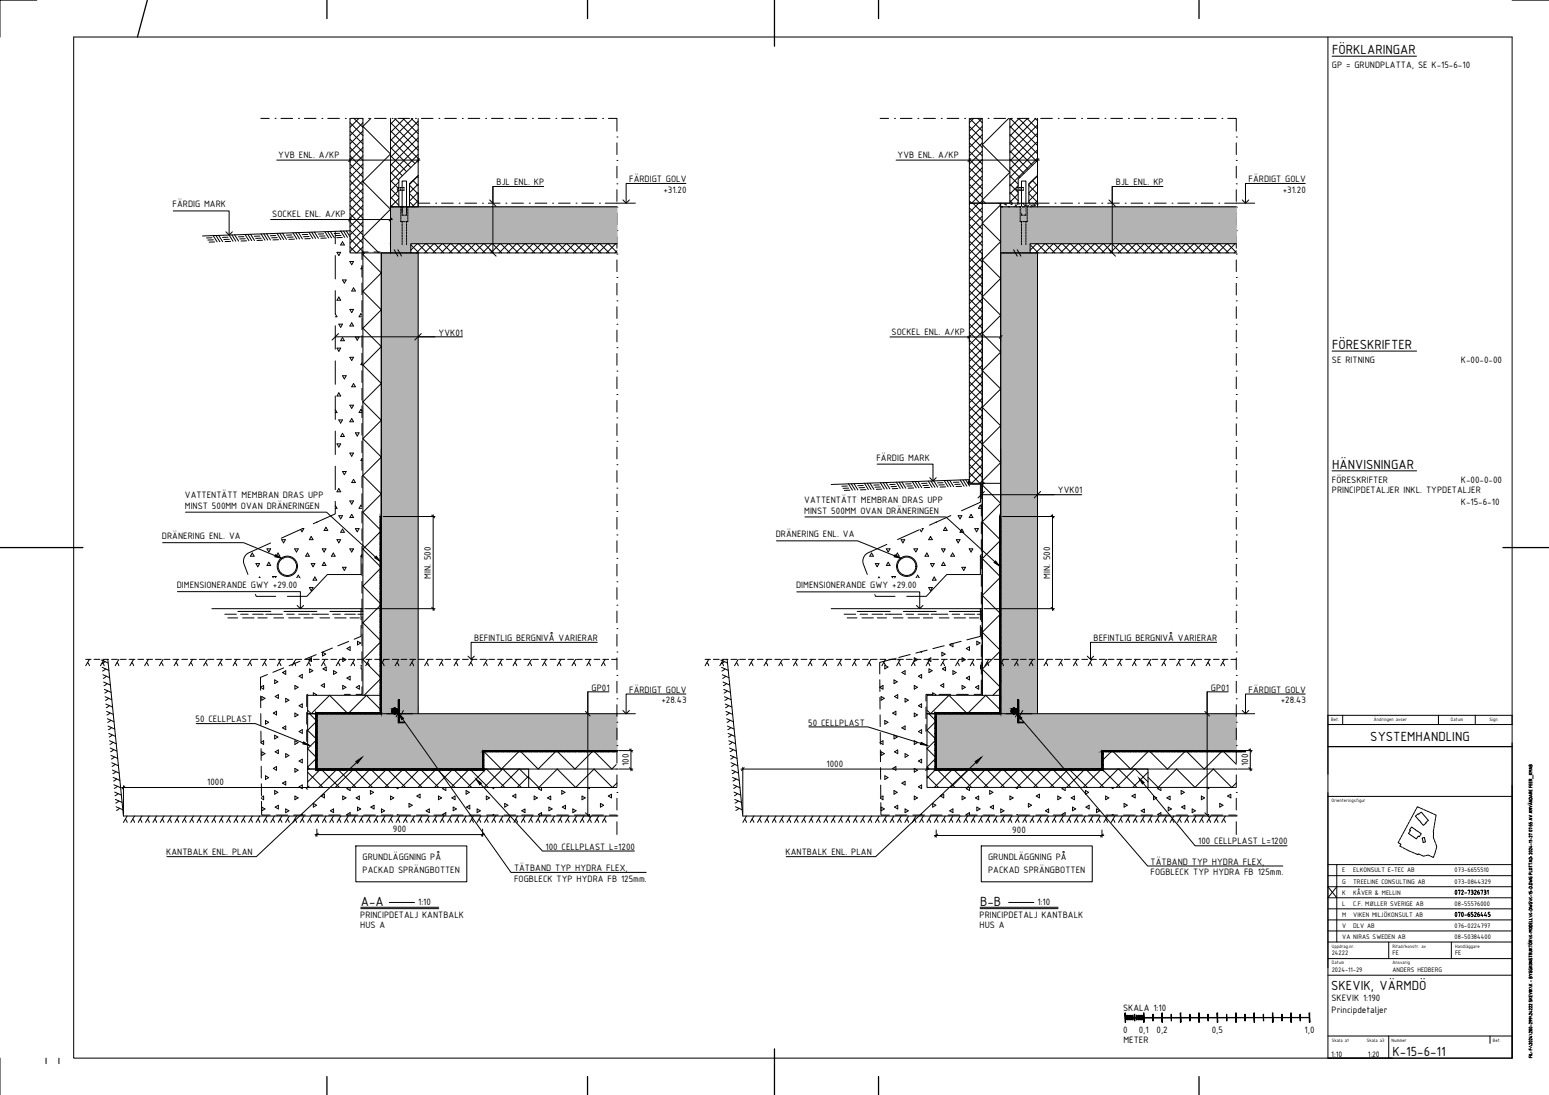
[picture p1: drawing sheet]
<svg xmlns="http://www.w3.org/2000/svg" width="841mm" height="594mm" viewBox="0 0 841 594" stroke-linecap="round" stroke-linejoin="round" font-family="sans-serif">
<defs><g id="words">
<g font-size="7.8">
<text x="723" y="29">FÖRKLARINGAR</text>
<text x="723" y="189">FÖRESKRIFTER</text>
<text x="723" y="254">HÄNVISNINGAR</text>
<text x="744" y="402">SYSTEMHANDLING</text>
<text x="196" y="491">A-A</text>
<text x="532" y="491">B-B</text>
<text x="723" y="537">SKEVIK, VÄRMDÖ</text>
<text x="756" y="573">K-15-6-11</text>
</g>
<g font-size="5.4">
<text x="723" y="37">GP = GRUNDPLATTA, SE K-15-6-10</text>
<text x="151" y="86">YVB ENL. A/KP</text>
<text x="487" y="86">YVB ENL. A/KP</text>
<text x="270" y="100">BJL ENL. KP</text>
<text x="342" y="99">FÄRDIGT GOLV</text>
<text x="606" y="100">BJL ENL. KP</text>
<text x="678" y="99">FÄRDIGT GOLV</text>
<text x="360" y="105">+31.20</text>
<text x="696" y="105">+31.20</text>
<text x="94" y="113">FÄRDIG MARK</text>
<text x="148" y="118">SOCKEL ENL. A/KP</text>
<text x="238" y="182">YVK01</text>
<text x="484" y="182">SOCKEL ENL. A/KP</text>
<text x="723" y="197">SE RITNING</text>
<text x="793" y="197">K-00-0-00</text>
<text x="476" y="250">FÄRDIG MARK</text>
<text x="723" y="262">FÖRESKRIFTER</text>
<text x="793" y="262">K-00-0-00</text>
<text x="574" y="268">YVK01</text>
<text x="723" y="268">PRINCIPDETALJER INKL. TYPDETALJER</text>
<text x="100" y="270">VATTENTÄTT MEMBRAN DRAS UPP</text>
<text x="437" y="273">VATTENTÄTT MEMBRAN DRAS UPP</text>
<text x="793" y="274">K-15-6-10</text>
<text x="100" y="276">MINST 500MM OVAN DRÄNERINGEN</text>
<text x="437" y="279">MINST 500MM OVAN DRÄNERINGEN</text>
<text x="88" y="293">DRÄNERING ENL. VA</text>
<text x="421" y="292">DRÄNERING ENL. VA</text>
<text x="234" y="314" transform="rotate(-90 234 314)">MIN. 500</text>
<text x="570" y="314" transform="rotate(-90 570 314)">MIN. 500</text>
<text x="96" y="319">DIMENSIONERANDE GWY +29.00</text>
<text x="432" y="319">DIMENSIONERANDE GWY +29.00</text>
<text x="257" y="348">BEFINTLIG BERGNIVÅ VARIERAR</text>
<text x="594" y="348">BEFINTLIG BERGNIVÅ VARIERAR</text>
<text x="321" y="375">GP01</text>
<text x="342" y="376">FÄRDIGT GOLV</text>
<text x="657" y="375">GP01</text>
<text x="678" y="376">FÄRDIGT GOLV</text>
<text x="359" y="382">+28.43</text>
<text x="695" y="382">+28.43</text>
<text x="106" y="392">50 CELLPLAST</text>
<text x="439" y="394">50 CELLPLAST</text>
<text x="341" y="416" transform="rotate(-90 341 416)">100</text>
<text x="449" y="416">1000</text>
<text x="678" y="416" transform="rotate(-90 678 416)">100</text>
<text x="112" y="426">1000</text>
<text x="213" y="452">900</text>
<text x="550" y="452">900</text>
<text x="296" y="461">100 CELLPLAST L=1200</text>
<text x="651" y="458">100 CELLPLAST L=1200</text>
<text x="90" y="464">KANTBALK ENL. PLAN</text>
<text x="197" y="467">GRUNDLÄGGNING PÅ</text>
<text x="427" y="464">KANTBALK ENL. PLAN</text>
<text x="536" y="467">GRUNDLÄGGNING PÅ</text>
<text x="197" y="474">PACKAD SPRÄNGBOTTEN</text>
<text x="279" y="473">TÄTBAND TYP HYDRA FLEX,</text>
<text x="536" y="474">PACKAD SPRÄNGBOTTEN</text>
<text x="625" y="469">TÄTBAND TYP HYDRA FLEX,</text>
<text x="279" y="478">FOGBLECK TYP HYDRA FB 125mm.</text>
<text x="625" y="475">FOGBLECK TYP HYDRA FB 125mm.</text>
<text x="227" y="491">1:10</text>
<text x="563" y="491">1:10</text>
<text x="196" y="498">PRINCIPDETALJ KANTBALK</text>
<text x="532" y="498">PRINCIPDETALJ KANTBALK</text>
<text x="196" y="504">HUS A</text>
<text x="532" y="504">HUS A</text>
<text x="723" y="543">SKEVIK 1:190</text>
<text x="610" y="548">SKALA 1:10</text>
<text x="723" y="550">Principdetaljer</text>
<text x="610" y="560">0</text>
<text x="618" y="560">0,1</text>
<text x="628" y="560">0,2</text>
<text x="658" y="560">0,5</text>
<text x="708" y="560">1,0</text>
<text x="610" y="566">METER</text>
</g>
<g font-size="4.7">
<text x="723" y="573">1:10</text>
<text x="743" y="573">1:20</text>
</g>
<g font-size="3.9">
<text x="729" y="473">E</text>
<text x="735" y="473">ELKONSULT E-TEC AB</text>
<text x="790" y="473">073-6655510</text>
<text x="729" y="479">G</text>
<text x="735" y="479">TREELINE CONSULTING AB</text>
<text x="790" y="479">073-0844329</text>
<text x="729" y="485">K</text>
<text x="735" y="485">KÅVER &amp; MELLIN</text>
<text x="729" y="491">L</text>
<text x="735" y="491">C.F. MØLLER SVERIGE AB</text>
<text x="790" y="491">08-55576000</text>
<text x="729" y="497">M</text>
<text x="735" y="497">VIKEN MILJÖKONSULT AB</text>
<text x="729" y="503">V</text>
<text x="735" y="503">DLV AB</text>
<text x="790" y="503">076-0224797</text>
<text x="729" y="509">VA NIRAS SWEDEN AB</text>
<text x="790" y="509">08-50384400</text>
<text x="723" y="518">24222</text>
<text x="756" y="518">FE</text>
<text x="790" y="518">FE</text>
<text x="723" y="527">2024-11-29</text>
<text x="756" y="527">ANDERS HEDBERG</text>
</g>
<g font-size="2.8">
<text x="723" y="391">Bet.</text>
<text x="746" y="391">Ändringen avser</text>
<text x="788" y="391">Datum</text>
<text x="809" y="391">Sign</text>
<text x="723" y="435">Orienteringsfigur</text>
<text x="723" y="514">Uppdrag.nr.</text>
<text x="756" y="514">Ritad/konstr. av</text>
<text x="790" y="514">Handläggare</text>
<text x="723" y="523">Datum</text>
<text x="756" y="523">Ansvarig</text>
<text x="723" y="566">Skala a1</text>
<text x="742" y="566">Skala a3</text>
<text x="755" y="566">Nummer</text>
<text x="810" y="566">Bet.</text>
</g>
</g></defs>
<g fill="#b3b3b3" stroke="#b3b3b3" stroke-width=".54">
<path d="M281 112h54z"/>
<path d="M617 112h54z"/>
<path d="M508 387l163 20v-20zM508 387l163 20h-163z"/>
<path d="M508 407l90 10v-10zM508 407l90 10h-90z"/>
<path d="M543 137l20 250v-250zM543 137l20 250h-20z"/>
<path d="M172 387l163 20v-20zM172 387l163 20h-163z"/>
<path d="M172 407l90 10v-10zM172 407l90 10h-90z"/>
<path d="M207 137l20 250v-250zM207 137l20 250h-20z"/>
<path d="M281 112h54zM227 112h108z"/>
<path d="M212 112h15zM212 112h15z"/>
<path d="M212 112h15zM212 112h15z"/>
<path d="M227 112l108 5v-5zM227 112l108 5h-108z"/>
<path d="M212 112l15 5v-5zM212 112l15 5h-15z"/>
<path d="M212 117l123 10v-10zM212 117l123 10h-123z"/>
<path d="M212 127l123 5v-5zM212 127l123 5h-123z"/>
<path d="M212 132l11 5v-5zM212 132l11 5h-11z"/>
<path d="M617 112h54zM563 112h108z"/>
<path d="M543 112h20zM543 112h20z"/>
<path d="M543 112h20zM543 112h20z"/>
<path d="M563 112l108 5v-5zM563 112l108 5h-108z"/>
<path d="M543 112l20 5v-5zM543 112l20 5h-20z"/>
<path d="M543 117l128 15v-15zM543 117l128 15h-128z"/>
<path d="M543 132l16 5v-5zM543 132l16 5h-16z"/>
</g>
<g fill="none" stroke="#000" stroke-width=".54">
<path d="M20 0h-20v20M821 0h20M40 20h781v554h-781zM721 20v554M723 30h46M142 64h4M153 64h6M165 64h7M178 64h6M190 64v73h7v240M190 76l7 7M190 71l7 7"/>
<path d="M190 67l7 7M190 64v1M191 64h6v73h15M192 64l5 5M195 64l-5 5M197 64v1M197 67l-7 7M197 71l-7 7M197 76l-7 7M201 64l-4 5 15 15-15 15 15 15-15 15 9 8M203 64h7M212 64v48h15v-48"/>
<path d="M212 80l11 11M212 75l13 14M212 71l15 15M212 66l15 15M214 64l13 13M215 64l-3 3M216 64h6M219 64l8 8M220 64l-8 8M223 64l4 4M224 64l-12 12M227 66l-15 15"/>
<path d="M227 70l-15 15M227 75l-15 15M227 79l-15 15M229 64h6M241 64h7M254 64h7M267 64h6M280 64h6M292 64h7M305 64h6M318 64h6M330 64h5v7"/>
<path d="M335 78v6M478 64h4M489 64h6M502 64h6M514 64h7M526 78l7 7M526 73l7 7M526 69l7 7M527 64h6l-7 7M529 64l-3 3M531 64l2 3M533 64v46h15v-46"/>
<path d="M533 71l-7-7v46h7M533 69l-7 7M533 73l-7 7M533 78l-7 7M540 64h6M548 64l-15 15 15 15-15 15 2 1M548 77l13 13M548 73l15 14M548 68l15 15M549 64l14 15M549 64l-1 1M552 64h7"/>
<path d="M553 64l10 10M553 64l-5 5M558 64l5 6M558 64l-10 10M562 64l1 1M562 64l-14 14M563 64v48M563 68l-15 15M563 72l-15 15M563 77l-15 15M565 64h6M578 64h6"/>
<path d="M590 64h7M603 64h6M616 64h6M629 64h6M641 64h7M654 64h6M667 64h4v7M671 78v6M150 87h78M190 98l7 7M190 94l7 7M190 89l7 7"/>
<path d="M190 85l7 7M190 80l7 7M190 86v2M191 86l-2 2M197 80l-7 7M197 85l-7 7M197 89l-7 7M197 94l-7 7M197 98l-7 7M212 98l5 4M212 93l5 5M212 89l6 6"/>
<path d="M212 84l9 9M217 99l-5 4M224 98l3 3M227 96h.1M227 95l-5 5v12M227 87l-10 10v15M227 95l-5 5M227 100l-5 5M227 84l-15 15M227 86v2M228 86l-2 2M335 90v7"/>
<path d="M372 100h-32v10M487 87h77M526 100l7 7M526 95l7 7M526 91l7 7M526 87l7 7M526 82l7 7M526 86v2M527 86l-1 2M533 82l-7 7M533 87l-7 7M533 91l-7 7"/>
<path d="M533 95l-7 7M533 100l-7 7M548 100l5 4M548 95l5 5M548 91l6 5M548 86l8 8M548 82l10 10M560 98l3 3M563 96h.1M563 95l-4 5v10M563 87l-10 10v13M563 95l-4 5"/>
<path d="M563 100l-4 5M563 81l-15 15M563 86l-15 15M564 86l-1 2M671 90v7M709 100h-33v10M94 114h30v14l3 3M147 119h66M190 118v2l7 7M190 116l7 7M190 111l7 7M190 107l7 7"/>
<path d="M190 102l7 7M191 118l-2 2M197 102l-7 7M197 107l-7 7M197 111l-7 7M197 116l-7 7M212 111l1 1M212 107l5 4M212 102l5 5M213 118l-2 2M216 103h1l-5 5M217 102h-1"/>
<path d="M217 108l-5 4M217 102h1M217 103h1M218 102h.1M218 103h.1M218 113v1M218 115v1M218 116v1M218 118v1M218 119v1h1M218 115v-17h3v17M218 112v1"/>
<path d="M218 116v1h1M219 102h.1M219 112h-1v1M219 103h.1M221 112v1M221 113v1M221 115v1M221 116v1h-1M221 116v1M221 118v1M221 119v1M222 110l3 2"/>
<path d="M222 105l5 5M222 101l5 4v7M227 104l-5 5M227 109l-3 3M227 110h6M237 110h.1M240 110h6M249 110h.1M252 110h7M262 110h.1M265 110h6M266 108l3 4"/>
<path d="M268 101v9M275 110h.1M278 110h6M287 110h.1M291 110h6M295 101h-27v36M300 110h.1M303 110h7M313 110h.1M316 110h6M325 110h.1M329 110h16"/>
<path d="M335 112h-123v25M335 103v6M335 116v6M338 108l2 2 2-2M526 104l6 6 1-1M526 117l7 7M526 113l7 7M527 110l-1 1M528 110l5 5M531 110l-5 5M533 110v1M533 110h-7v152h17"/>
<path d="M533 110h37M533 104l-5 6-2-1M533 110v267M533 113l-7 7M533 117l-7 7M542 110l1 1-10 10M543 110v2M544 112h.1M545 111h.1M546 111h.1M547 112h.1M548 112h.1"/>
<path d="M548 109l2 1M548 104l5 5M549 111h.1M551 112h.1M551 111h.1M552 112h.1M552 103h1M552 111h.1M553 102h-1M553 101l-5 4M553 105l-5 5M553 110h-1"/>
<path d="M553 111h.1M553 102h1M553 103h1M554 112h.1M554 102h.1M554 103h.1M554 119v1h1M554 113v1M554 115v1M554 116v1M554 118v1M555 112h.1"/>
<path d="M555 115v-17h2v17M555 116v1h1M555 112v1M555 113v1M555 115v1M555 102h1M555 110h.1M555 112h-1v1M556 111h.1M556 103h-1M556 112h.1M557 112h.1"/>
<path d="M557 116v1h-1M557 112v1M557 113v1M557 115v1M557 111h.1M558 119v1h-1M558 112v1M558 113v1M558 115v1M558 116v1M558 118v1M558 112h.1"/>
<path d="M559 110h.1M559 105l4 5M559 101l4 4M559 111h.1M560 112h.1M560 111h.1M560 110h.1M561 112h.1M561 111h.1M562 112h.1M562 111h.1M563 111h.1"/>
<path d="M563 104l-4 5M563 109l-1 1M573 110h.1M576 110h6M586 110h.1M589 110h6M598 110h.1M601 110h7M602 108l4 4M604 101v9M611 110h.1M614 110h6"/>
<path d="M624 110h.1M627 110h6M631 101h-27v36M636 110h.1M640 110h6M649 110h.1M652 110h7M662 110h.1M665 110h16M671 112h-128v25h16M671 103v6M671 116v6"/>
<path d="M674 108l2 2 2-2M115 129h-3M116 128l2 3M116 130h-3M117 131h-3M117 128l2 3M119 128l2 3M123 126l1 2 2-2M124 129h-3M124 130h-3M125 131h-3M126 127l2 4"/>
<path d="M127 127l3 4M132 128l-3 1M133 127l2 4M133 130h-3M134 131h-3M135 127l2 4M136 127l2 4M141 128h-3M142 127l2 3M142 129h-3M143 130h-3M143 127l2 3"/>
<path d="M145 127l2 3M150 128h-3M150 127l3 3M150 129h-3M151 130h-3M152 127l2 3M153 127l3 3M158 127l-3 1M159 126l2 4M159 129h-3M160 130h-3M161 126l2 4"/>
<path d="M162 126l2 4M167 127h-3M168 126l2 3M168 128h-3M169 129l-3 1M169 126l2 3M171 126l2 3M176 127h-3M176 126l2 3M176 128h-3M177 129h-3M178 126l2 3"/>
<path d="M179 126l2 3M182 126v6M182 139v12M183 137h2l-1 2zM184 127h-3M185 125l2 4M185 128h-3M186 129h-3M186 131l1 2h-2zM187 125l2 4M188 125l2 4M190 134l3 3"/>
<path d="M190 129l7 7M190 125l7 7M190 125l-80 3M197 120l-7 7M197 125l-7 7M197 129l-7 7M197 134l-3 3M197 138l10 10-10 10 10 10-10 10 10 10-10 10 10 10-10 10 10 10-10 10 10 10-10 10 10 10-10 10 10 10-10 10 10 10-10 10 10 10-10 10 10 10-10 10M198 137l-1 1M200 137h-3v4M203 137h3M207 137v250"/>
<path d="M212 137h11M214 135l2 4M216 135l2 4M218 120v1M218 121v1M218 123v1M218 124v1M218 126v1M218 127v1M218 129v1M218 130v1M218 132v1"/>
<path d="M219 120h1M221 120v1M221 121v1M221 123v1M221 124v1M221 126v1M221 127v1M221 129v1M221 130v1M221 132v1M223 133l4 4M227 132l-4 4"/>
<path d="M227 132l5 5M231 132l-5 5M231 132l5 5M236 132l-5 5M236 132l5 5M240 132l-5 5M240 132l5 5M245 132l-5 5M245 132l5 5M249 132l-5 5M249 132l5 5M253 132l-5 5"/>
<path d="M254 132l5 5M258 132l-5 5M258 132l5 5M262 132l-5 5M263 132l5 5M266 135l3 4M267 132l-5 5M267 132l5 5M271 132l-5 5M272 132l5 5M276 132l-5 5M276 132l5 5"/>
<path d="M280 132l-5 5M281 132l5 5M285 132l-5 5M285 132l5 5M289 132l-5 5M290 132l5 5M294 132l-5 5M294 132l5 5M298 132l-5 5M299 132l5 5M303 132l-5 5M303 132l5 5"/>
<path d="M307 132l-5 5M308 132l5 5M312 132l-5 5M312 132l5 5M316 132l-5 5M317 132l5 5M321 132l-5 5M321 132l5 5M325 132l-5 5M326 132l5 5M330 132l-5 5M330 132l5 5"/>
<path d="M334 132l-5 5M335 132h.1M335 132h-112v5h112M335 128v7M335 136l-1 1M526 140l7 7M526 135l7 7M526 131l7 7M526 126l7 7M526 122l7 7M533 122l-7 7M533 126l-7 7"/>
<path d="M533 131l-7 7M533 135l-7 7M533 140l-7 7M533 121l10 10-10 10 10 10-10 10 10 10-10 10 10 10-10 10 10 10-10 10 10 10-10 10M543 127v260M550 135l2 4M552 135l2 4M555 120v1M555 121v1M555 123v1M555 124v1M555 126v1"/>
<path d="M555 127v1M555 129v1M555 130v1M555 132v1M555 120h1M557 120v1M557 121v1M557 123v1M557 124v1M557 126v1M557 127v1M557 129v1"/>
<path d="M557 130v1M557 132v1M559 133l5 4M563 132l-4 4M563 132l5 5M567 132l-5 5M568 132l5 5M572 132l-5 5M572 132l5 5M576 132l-5 5M577 132l5 5M581 132l-5 5"/>
<path d="M581 132l5 5M585 132l-5 5M586 132l5 5M590 132l-5 5M590 132l5 5M594 132l-5 5M595 132l5 5M599 132l-5 5M599 132l5 5M602 135l4 4M603 132l-5 5M604 132l5 5"/>
<path d="M608 132l-5 5M608 132l5 5M612 132l-5 5M613 132l5 5M617 132l-5 5M617 132l5 5M621 132l-5 5M622 132l5 5M626 132l-5 5M626 132l5 5M630 132l-5 5M631 132l5 5"/>
<path d="M635 132l-5 5M635 132l5 5M639 132l-5 5M640 132l5 5M644 132l-5 5M644 132l5 5M648 132l-5 5M649 132l5 5M653 132l-5 5M653 132l5 5M657 132l-5 5M658 132l5 5"/>
<path d="M662 132l-5 5M662 132l5 5M666 132l-5 5M667 132l4 5M671 132l-5 5M671 132h.1M671 132h-112v5h112M671 128v7M671 136l-1 1M182 158v12M186 152h2l-1 2zM190 142h2l-1 2z"/>
<path d="M192 156l1 2h-2zM197 145l-1 1h1M197 144v6M197 154v6M335 141v6M335 154v6M526 158l7 7M526 153l7 7M526 149l7 7M526 144l7 7M533 144l-7 7M533 149l-7 7"/>
<path d="M533 153l-7 7M533 158l-7 7M671 141v6M671 154v6M182 170l1 2h-1M182 177v12M184 176h2l-1 2zM184 161l1 2h-2zM190 168h2l-1 2zM191 175l1 2h-2zM197 171l-1-1-1 2h2M197 163v6"/>
<path d="M197 173v6M335 166v7M335 179v6M526 176l7 7M526 171l7 7M526 167l7 7M526 162l7 7M533 162l-7 7M533 167l-7 7M533 171l-7 7M533 176l-7 8M671 166v7"/>
<path d="M671 179v6M182 183h54M182 196v12M183 189h2l-1 2zM184 181l-4 3M186 183l1 2h-2zM190 194h2l-1 2zM193 183l1 2 1-2M197 197l-1 1h1M197 182v6M197 192v6M227 183h24"/>
<path d="M229 181l-4 3M335 192v6M483 183h60M526 182v3M526 198l7 7M526 194l7 7M526 189l7 7M526 185l7 7M526 180l7 7M533 180l-7 7M533 185l-7 7M533 189l-7 7"/>
<path d="M533 194l-7 7M533 198l-7 7M544 182l-1 2M671 192v6M723 190h46M182 215v13M184 213l1 2h-2zM186 204h2l-1 2zM190 220h2l-1 2zM192 208l1 2h-2zM197 201v7M197 211v6"/>
<path d="M335 205v6M335 217v7M526 216l7 7M526 212l7 7M526 207l7 7M526 203l7 7M533 203l-7 7M533 207l-7 7M533 212l-7 7M533 216l-7 7M671 205v6M671 217v7"/>
<path d="M182 222l1 2h-1M182 234v13M184 228h2l-1 2zM186 235l1 2h-2zM191 227l1 2h-2zM193 235h2l-1 2zM197 223l-1-1-1 2h2M197 220v7M197 230v6M197 239v7M335 230v6M526 234l17 17-11 11-6-6"/>
<path d="M526 239l7 7M526 230l7 7M526 225l7 7M526 221l7 7M533 221l-7 7M533 225l-7 7M533 230l-7 7M533 234l-7 7M533 239l-7 7M671 230v6M182 253v13M183 241h2l-1 2z"/>
<path d="M186 256h2l-1 2zM190 246h2l-1 2zM197 250h-1l1-1v6M197 258v7M335 243v6M335 255v7M476 252h31v9M505 259l2 2 1-2M526 252l7 7M526 247l7 7M526 243l7 7M533 243l-7 7"/>
<path d="M533 247l-7 7M533 252l-7 7M533 256l-5 6-2-1M671 243v6M671 255v7M723 255h46M101 278h76l27 24M182 272v7l-12 5M182 274l1 2h-1M184 280h2l-1 2zM184 265l1 2h-2zM190 272h2l-1 2z"/>
<path d="M191 279l1 2h-2zM192 260l1 2h-2zM197 275l-1-1-1 2h2M197 268v6M197 277v7M234 279l2 2M235 279v52M335 268v6M460 264h-3M461 263l2 3M461 265h-3M461 266h-3"/>
<path d="M462 262l2 4M464 262l2 4M469 263l-3 1M469 262l2 4M469 265h-3M470 266h-3M471 262l2 4M472 262l2 4M477 263h-3M478 262l2 3M478 264h-3M479 265h-3"/>
<path d="M480 262l2 3M481 262l2 3M486 263h-3M487 262l2 3M487 264h-3M487 265h-3M488 262l2 3M490 262l2 3M495 262l-3 1M495 261l2 4M495 264h-3M496 265h-3"/>
<path d="M497 261l2 4M498 261l2 4M503 262h-3M504 261l2 3M504 263h-3M505 264l-3 1M505 261l3 3M507 261l2 3M512 262h-3M513 261l2 3M513 263h-3M513 264h-3"/>
<path d="M514 261l2 3M516 261l2 3M516 280l-11 5M520 280h2l-1 2zM521 262h-3M521 260l2 4M521 263h-3M522 264h-3M523 260l2 4M524 260l2 4M526 261v2h7v8M526 260l-75 3"/>
<path d="M527 279l1 2h-2zM532 263v9l-10 5M533 268h39M533 274v6M533 275l-1-1-1 2h2M533 263l10 10-10 10 10 10-10 10 10 10-10 10 10 10-10 10 10 10-10 10 10 10-4 4M533 261l2 1M534 262l-1 1M534 267l-3 3M563 268h24M565 267l-4 3M571 279l1 2"/>
<path d="M571 279v52M671 268v6M88 294h44l17 8M145 298h2l-1 2zM147 295l-12 5a5 5 0 0 0-3 6l3 6M153 293h2l-1 2zM160 298h2l-1 2zM163 287l1 2 1-2-12 5M169 291l1 2h-2zM172 283h.1M175 298h2l-1 2zM177 286l1 2h-2z"/>
<path d="M183 293h2l-1 2zM186 287l1 2h-2zM190 298h2l-1 2zM193 287h2l-1 2zM197 287v6M197 296v7M206 280h1v107h-1zM206 280h1M208 280h28M335 281v6M335 293v7M422 293h44l20 9"/>
<path d="M437 280h77l26 25M481 298h2l-1 2zM482 295l-11 5a5 5 0 0 0-2 6l2 6M489 293h2l-1 2zM496 298h2l-1 2zM499 288l-12 5M501 287l-1 2v-2M505 291l1 2h-2zM508 283h.1M511 298h2l-1 2zM513 286l1 2h-2zM519 293h2l-1 2z"/>
<path d="M522 287l1 2h-2zM526 298h2l-1 2zM529 287h2l-1 2zM533 283v7M533 293v6M543 280v107zM543 280h.1M544 280h28M671 281v6M671 293v7M137 318l2 6h11M137 300l1 2h-2z"/>
<path d="M138 319h2l-1 2zM139 306h2l-1 2zM141 313l1 2h-2zM146 305l1 2h-2zM148 313h2l-1 2zM151 300l1 2h-2zM154 317l1 2h-2zM162 312l1 2h-2zM167 300l1 2h-2zM168 319h2l-1 2zM169 306h2l-1 2zM171 313l1 2h-2z"/>
<path d="M176 305l1 2h-2zM181 300l1 2h-2zM186 308h2l-1 2zM196 302h1M196 302v10h-18l-11 12h-11M197 301l-1 1M197 306v6M197 315v7M335 306v6M335 319v6M473 318l2 6h11M473 300l1 2h-2z"/>
<path d="M474 319h2l-1 2zM475 306h2l-1 2zM477 313l1 2h-2zM482 305l1 2h-2zM484 313h2l-1 2zM487 300l1 2h-2zM490 317l1 2h-2zM498 312l1 2h-2zM503 300l1 2h-2zM504 319h2l-1 2zM505 306h2l-1 2zM507 313l1 2h-2z"/>
<path d="M512 305l1 2h-2zM517 300l1 2h-2zM522 308h2l-1 2zM532 302v10h-18l-11 12h-11M533 301l-1 1h1M533 302v7M533 312v6M671 306v6M671 319v6M96 321h67v9M115 330h82M122 333h6"/>
<path d="M124 335h5M129 332h18M131 333h4M132 335h6M137 333h6M140 335h5M144 333h9M149 335h5M154 332h18M156 333h4M157 335h6M161 328l2 2 2-2"/>
<path d="M162 333h6M165 335h5M169 333h9M174 335h5M179 332h18M181 333h4M182 335h6M187 333h6M190 335h5M194 333h3M196 339v6l-4 2M196 330v6"/>
<path d="M197 325v6M197 335v6M198 330h38M234 329l2 2M335 332v6M433 321h66v9M451 330h82M458 333h7M460 335h5M465 332h18M467 333h4M468 335h6"/>
<path d="M473 333h6M476 335h5M481 333h9M485 335h5M490 332h18M492 333h4M493 335h6M498 328l1 2 2-2M498 333h6M501 335h5M506 333h9M510 335h5"/>
<path d="M515 332h18M517 333h4M518 335h6M523 333h6M526 335h5M531 333h2M532 339v6l-7 2M532 330v6M533 321v7M533 331v6M534 330h38M571 329l1 2"/>
<path d="M671 332v6M47 358h2M48 359l1 2M49 358l-2 3M51 358h3M55 358l4 2M56 359l1 2M56 358h3M57 358l-2 3M57 359l-2 1M59 358l8 85h268M61 358h3"/>
<path d="M64 359l1 2M65 358l-2 3M65 358h4M70 358h3M72 359l1 2M73 358l-2 3M75 358h3M80 359l1 2M80 358h3M81 358l-2 3M84 358h4M88 359l1 2"/>
<path d="M89 358l-2 3M89 358h3M94 358h3M96 359l1 2M97 358l-2 3M99 358h3M103 358h4M104 359l1 2M105 358l-2 3M108 358h3M112 359l1 2M113 358l-2 3"/>
<path d="M113 358h3M118 358h3M120 359l1 2M121 358l-2 3M122 358h4M127 358h3M128 359l1 2M129 358l-2 3M132 358h3M136 359l1 2M137 358l-2 3M137 358h3"/>
<path d="M142 358h3M144 359l1 2M145 358l-2 3M146 358h3M151 358h3M151 358h.1M152 359l1 2M153 358l-2 3M156 358h3M160 359l1 2M163 359l-6 2M164 358h-3l-2 3"/>
<path d="M165 358h4l-2 3M167 358l2-1v2zM168 359l1 2M170 358h3M172 355l-6 3M175 358h3M175 354l2 1-2 1zM176 359l1 2M177 358l-2 3M180 358h3M180 352l-5 2M184 359l1 2"/>
<path d="M184 358h4M185 358l-2 3M186 357l2 1-2 1zM188 352l2-1v2zM189 358h3M189 348l-6 2M192 359l1 2M193 358l-2 3M194 358h3l10 10-9 9M194 348l2 1-2 1zM197 344v6M197 354v6"/>
<path d="M199 358h3M200 359l1 2M201 358l-2 3M203 358h4M208 359l1 2M208 358h3M209 358l-2 3M213 358h3M216 359l1 2M217 358l-2 3M218 358h3M222 358h4"/>
<path d="M224 359l1 2M225 358l-2 3M227 358h3M232 359l1 2M232 358h3M233 358l-2 3M237 358h3M240 359l1 2M241 358l-2 3M242 358h3M246 358h3M248 359l1 2"/>
<path d="M249 358l-2 3M251 358h3M254 356l2 2 2-2M256 359l1 2M257 358l-2 3M261 358h3M264 359l1 2M265 358l-2 3M265 358h4M270 358h3M272 359l1 2M273 358l-2 3"/>
<path d="M275 358h3M280 359l1 2M280 358h3M281 358l-2 3M284 358h4M288 359l1 2M289 358l-2 3M289 358h3M294 358h3M296 359l1 2M297 358l-2 3M299 358h3"/>
<path d="M303 358h4M304 359l1 2M305 358l-2 3M308 358h3M312 359l1 2M313 358l-2 3M313 358h3M318 358h3M320 359l1 2M321 358l-2 3M323 358h3M324 348h-68v10h3"/>
<path d="M327 358h3M328 359l1 2M329 358l-2 3M332 358h3M335 344v7M335 357v6M383 358h3M384 359l1 2M385 358l-2 3M387 358h3M391 358l4 2M392 359l1 2"/>
<path d="M392 358h3M393 358l-2 3M393 359l-1 1M395 358l8 85h268M397 358h3M400 359l1 2M401 358l-2 3M402 358h3M406 358h4M408 359l1 2M409 358l-2 3M411 358h3"/>
<path d="M416 359l1 2M416 358h3M417 358l-2 3M421 358h3M424 359l1 2M425 358l-2 3M425 358h4M430 358h3M432 359l1 2M433 358l-2 3M435 358h3M440 358h3"/>
<path d="M440 359l1 2M441 358l-2 3M444 358h4M448 359l1 2M449 358l-2 3M449 358h3M454 358h3M456 359l1 2M457 358l-2 3M459 358h3M464 358h3M464 359l1 2"/>
<path d="M465 358l-2 3M468 358h3M472 359l1 2M473 358l-2 3M473 358h3M478 358h3M480 359l1 2M481 358l-2 3M483 358h3M485 357l-7 2v7M486 357v1l-1-1M487 358h4"/>
<path d="M488 358h.1M488 359l1 2M489 358l-2 3M492 358h3M494 355l-6 2M496 359l1 2M496 357l2 1-2 1zM500 358h-3l-2 3M500 354h.1M502 358h3l-2 3M503 353l-6 1M504 358l1-1v2z"/>
<path d="M504 359l1 2M506 358h4M511 358h3M511 354l2 1-2 1zM512 359l1 2M513 350l-7 2M513 358l-2 3M516 358h3M517 349v2l-1-1 1-1M520 359l1 2M521 358h3M521 358l-2 3"/>
<path d="M522 348l-6 2M522 357l2 1-2 1zM525 352l1-1v2zM525 358h4M528 359l1 2M529 358l-2 3M530 358h3M530 348l2 1-2 1zM533 340v7M533 350v6M533 359v7M535 358h3"/>
<path d="M536 359l1 2M537 358l-2 3M540 358h3M544 359l1 2M544 358h4M545 358l-2 3M549 358h3M552 359l1 2M553 358l-2 3M554 358h3M559 358h3M560 359l1 2"/>
<path d="M561 358l-2 3M564 358h3M568 359l1 2M568 358h3M569 358l-2 3M573 358h3M576 359l1 2M577 358l-2 3M578 358h3M583 358h3M584 359l1 2M585 358l-2 3"/>
<path d="M587 358h4M590 356l2 2 2-2M592 359l1 2M592 358h3M593 358l-2 3M597 358h3M600 359l1 2M601 358l-2 3M602 358h3M606 358h4M608 359l1 2M609 358l-2 3"/>
<path d="M611 358h3M616 359l1 2M616 358h3M617 358l-2 3M621 358h3M624 359l1 2M625 358l-2 3M625 358h4M630 358h3M632 359l1 2M633 358l-2 3M635 358h3"/>
<path d="M640 358h3M640 359l1 2M641 358l-2 3M644 358h4M648 359l1 2M649 358l-2 3M649 358h3M654 358h3M656 359l1 2M657 358l-2 3M659 358h3M661 348h-69v10"/>
<path d="M664 358h3M664 359l1 2M665 358l-2 3M668 358h3M671 344v7M671 357v6M55 362l4 2M56 366l4 2M56 370l4 2M57 374l3 2M57 378l4 2M57 363l-1 1"/>
<path d="M58 367l-2 1M58 371l-2 1M59 375l-2 1M59 379l-2 1M141 373l2-1v2l-2-1M142 378v6M142 378l2 1-2 1zM145 366l-4 2v6M149 369l2 1-2 1zM149 378l2-1v2zM153 365l2-1v2zM154 362l-6 3"/>
<path d="M155 379l2 1-2 1zM160 372l2 1-2 1zM162 367l2-1v2zM167 377v6M167 377h40v10h-40zM168 363l2 1-2 1zM171 377h1l-2-1v1M174 372l2-1v2zM175 363l2-1v2zM181 364l2 1-2 1zM186 372l2 1-2 1zM187 377h3"/>
<path d="M188 368l2-1v2zM193 373l2-1v2zM196 361v2M197 373v4h-4M197 363v6M207 370v-233h20v250M216 380l1 12zM216 380h.1M217 380v12h3h-3zM217 380h-1M217 380h.1M319 375v12"/>
<path d="M331 375h-12v67M335 370v6M372 377h-32v10M392 362l3 2M392 366l4 2M393 370l3 2M393 374l4 2M393 378l4 2M394 363l-2 1M394 367l-2 1M394 371l-1 1M395 375l-2 1"/>
<path d="M395 379l-1 1M478 373l1-1v2zM478 369v6M478 378v7M478 378l2 1-2 1zM480 361l2 1-2 1zM485 369l2 1-2 1zM486 378l1-1v2zM490 365l1-1v2zM491 379l2 1-2 1zM496 372l2 1-2 1zM499 367l1-1v2z"/>
<path d="M503 377h40v10h-40zM504 363l2 1-2 1zM507 377h-4v3M508 377l-2-1v1M510 377h6M511 372l1-1v2zM512 363l1-1v2zM517 364l2 1-2 1zM519 377h7M522 372l2 1-2 1zM525 368l1-1v2zM530 373l1-1v2z"/>
<path d="M533 361v2M533 369v8h-4M543 370v-233h20v250M553 380v12zM553 380h.1M553 380v12h3h-3zM655 375v12M667 375h-12v67M671 370v6M709 377h-33v10M57 382l4 2M58 386l4 2"/>
<path d="M58 390l4 2M59 394l3 2M59 398l4 2M59 383l-1 1M60 387l-2 1M60 391l-2 1M60 395l-1 1M61 399l-2 1M107 393h32l26 10M142 387v7M142 397v6l1 1v-2l-1 1M144 391l2 1-2 1z"/>
<path d="M148 387l2-1v2zM149 399l2 1-2 1zM153 395l2-1v2zM160 387l2 1-2 1zM162 383l2-1v2zM162 397l2-1v2zM167 387v6M167 396v6M167 387h5v30h-5zM167 385l2 2 10-10 10 10 10-10 8 8M168 387l4 4-5 5 5 5-5 5 5 5-5 5 1 1M171 387h1v31h-1z"/>
<path d="M172 387h34h-34zM206 387h.1M210 387h14M216 380h1M216 381h1M216 382h1M216 383h1M216 384h1M216 386h1M216 388h1M216 389h1M216 390l1 1"/>
<path d="M216 391h1M216 391v1M217 380v1M217 381h-1M217 382h-1M217 383h-1M217 384h.1M217 384h-1M217 384l-1 1M217 385h-1M217 386h-1M217 387h.1"/>
<path d="M217 387h-1M217 387l-1 1M217 388h.1M217 388h-1M217 388l-1 1M217 389h-1M217 389h.1M217 389l-1 1M217 390h-1h1M217 390h-1M217 391h-1h1M217 392h-1"/>
<path d="M217 392h.1M217 391v1M217 389v1M217 387v1M217 384v1M217 382l-1 1M217 385l-1 1M217 385l-2 4M217 392h1M218 392h.1M219 390l58 83h74M219 392h.1"/>
<path d="M219 385l-2 4M219 392h1M318 386l2 2M335 382v7M335 395v6M338 385l2 2 2-2M345 387h-173v30h90v-10h73v7M394 382l3 2M394 386l4 2M395 390l3 2M395 394l4 2M395 398l4 2"/>
<path d="M396 383l-2 1M396 387l-2 1M396 391l-1 1M397 395l-2 1M397 399l-1 1M439 394h32l29 9M478 388v6M478 397v7M480 391l2 1-2 1zM485 387l1-1v2zM485 399l2 1-2 1zM490 395l1-1v2z"/>
<path d="M496 387l2 1-2 1zM499 383l1-1v2zM499 397l1-1v2zM503 384v6M503 393v4M503 387h5v30h-5zM503 385l2 2 10-10 10 10 10-10 8 8M504 387l4 4-5 5 5 5-5 5 5 5-5 5 1 1M508 387v30zM508 387h35h-35zM543 387h.1M546 387h14"/>
<path d="M553 381h.1M553 382h.1M553 383h.1M553 384h.1M553 385h.1M553 386h.1M553 387h.1M553 388h.1M553 389h.1M553 390h.1M553 391h.1M553 392h.1"/>
<path d="M553 381v1M553 382v1M553 383v1M553 384v1M553 385v1M553 387v1M553 388v1M553 390v1M553 385l-2 4M554 392h.1M554 390l69 80h73M554 392h1"/>
<path d="M555 392h.1M555 392h1M555 385l-2 4M556 392h.1M654 386l3 2M671 382v7M671 395v6M674 385l2 2 2-2M681 387h-173v30h90v-10h73M721 393h100M721 388h100M729 388v5"/>
<path d="M781 388v5M801 388v5M59 402l4 2M60 406l4 1M60 410l4 1M61 414l3 1M61 418l4 1M61 403l-1 1M62 407l-2 1M62 411l-2 1M62 415l-1 1M63 419l-2 1"/>
<path d="M142 406v7M142 416v6M142 408l2 1-2 1zM148 417l2-1v2zM149 408l2-1v2zM155 409l2 1-2 1zM160 402l2 1-2 1zM160 417l2 1-2 1zM162 413l2-1v2zM167 417h120v10h-120zM167 419l8 8M171 418h1"/>
<path d="M172 417h91v1h-91zM174 417l-7 7M174 417l10 10M183 417l-10 10M183 417l10 10M192 417l-10 10M192 417l10 10M194 414l-55 51h-48M201 417l-10 10M201 417l10 10M210 417l-10 10M210 417l10 10"/>
<path d="M219 417l-10 10M219 417l10 10M228 417l-10 10M228 417l10 10M237 417l-10 10M237 417l10 10M246 417l-10 10M246 417l10 10M255 417l-10 10M255 417l10 10M258 417h77M262 407h73v1h-73z"/>
<path d="M262 408h1v10h-1zM263 408l9 9 10-10 10 10 10-10 10 10 10-10 10 10 3-2M263 417v1h-1M264 417l-10 10M264 417l10 10M273 417l-10 10M273 417l10 10M282 417l-10 10M282 417l5 5M336 417h8M336 407h8M342 406l1 2"/>
<path d="M342 416l1 2M343 406v12M396 402l3 2M396 406l4 1M397 410l3 1M397 414l4 1M397 418l4 1M398 403l-2 1M398 407l-2 1M398 411l-1 1M399 415l-2 1M399 419l-1 1"/>
<path d="M402 417h102M403 416v26M404 417l-1 1M478 403l1-1v2l-1-1M478 407v6M478 416v7M478 408l2 1-2 1zM485 417l1-1v2zM486 408l1-1v2zM491 409l2 1-2 1zM496 417l2 1-2 1zM496 402l2 1-2 1z"/>
<path d="M499 413l1-1v2zM503 418h.1M503 417h120v10h-120zM504 417l-1 1M508 417h90v1h-90zM508 417h.1M508 417l-5 5M509 417l10 10M517 417l-10 10M517 417l11 10M526 417l-10 10M526 417l10 10"/>
<path d="M530 414l-55 51h-48M535 417l-10 10M535 417l10 10M544 417l-10 10M544 417l10 10M553 417l-10 10M553 417l10 10M562 417l-10 10M562 417l10 10M571 417l-10 10M571 417l10 10M580 417l-10 10"/>
<path d="M580 417l10 10M589 417l-10 10M589 417l10 10M594 417h77M598 417l-10 10M598 407h78v1h-78zM598 408h1v10h-1zM599 418h-1v-1l10 10M599 412l5-5 10 10 10-10 10 10 10-10 10 10 10-10 7 8M607 417l-10 10M607 417l10 10M616 417l-10 10"/>
<path d="M616 417l7 7M623 419l-8 8M671 408v6M672 417h8M672 407h8M676 407v1M678 406l2 2M678 416l2 2M679 406v12M721 405h100M821 403v171h-100M830 419l1 1"/>
<path d="M830 415h2v1h-2zM831 415v1M831 416v1M832 418h-2h1l-1 1h2M832 416l-2 1h2M832 419l-1 1M61 422l4 1M62 426l3 1M62 430l4 1M63 434l3 1M63 438l4 1M63 423l-1 1"/>
<path d="M64 427l-2 1M64 431l-2 1M64 435l-1 1M65 439l-2 1M66 427h102M67 426v16M68 427l-2 1M142 425v7M142 433l1-1v2l-1-1M142 435v7h5M142 438l2 1-2 1zM144 421l2 1-2 1z"/>
<path d="M149 429l2 1-2 1zM149 438l2-1v2zM153 425l2-1v2zM155 439l2 1-2 1zM160 432l2 1-2 1zM162 427l2-1v2zM167 428h.1M168 427l-2 1M170 436l2 1-2 1zM174 432l2-1v2zM179 440l2-1v2zM186 432l2 1-2 1z"/>
<path d="M190 427l-2 1 2 1v-2M193 433l2-1v2zM194 438l2 1-2 1zM201 429l2 1-2 1zM201 438l2-1v2zM207 439l2 1-2 1zM212 432l2 1-2 1zM215 427l1 1v-1M222 436l2 1-2 1zM226 432l2-1v2zM231 440l2-1v2zM238 432l2 1-2 1z"/>
<path d="M241 427l-1 1 2 1v-2M245 433l2-1v2zM246 438l2 1-2 1zM253 429l2 1-2 1zM253 438l2-1v2zM259 439l2 1-2 1zM261 425l34 37h49M264 432l2 1-2 1zM267 427l1 1v-1M274 436l2 1-2 1zM278 432l2-1v2zM283 440l2-1v2z"/>
<path d="M287 422l6 5 10-10 10 10 10-10 10 10 2-2M287 427h48M287 421l-6 6M290 432l2 1-2 1zM293 427l-1 1 2 1v-2M297 433l2-1v2zM298 438l2 1-2 1zM305 429l2 1-2 1zM305 438l2-1v2zM311 439l2 1-2 1zM316 432l2 1-2 1zM319 427l1 1v-1"/>
<path d="M326 436l2 1-2 1zM330 432l2-1v2zM335 420v7M335 433v6M398 422l3 1M398 426l4 1M399 430l3 1M399 434l4 1M399 438l4 1M400 423l-2 1M400 427l-2 1M400 431l-1 1"/>
<path d="M401 435l-2 1M401 439l-1 1M478 433l1-1v2l-1-1M478 426v6M478 435v7h5M478 438l2 1-2 1zM480 421l2 1-2 1zM485 429l2 1-2 1zM486 438l1-1v2zM490 425l1-1v2zM491 439l2 1-2 1zM496 432l2 1-2 1z"/>
<path d="M499 427l1-1v2zM503 421l7 6M506 436l2 1-2 1zM511 432l1-1v2zM516 440l1-1v2zM522 432l2 1-2 1zM526 427l-1 1 1 1v-2M530 433l1-1v2zM530 438l2 1-2 1zM537 429l2 1-2 1zM538 438l1-1v2zM543 439l2 1-2 1z"/>
<path d="M548 432l2 1-2 1zM551 427l1 1v-1M558 436l2 1-2 1zM563 432l1-1v2zM568 440l1-1v2zM574 432l2 1-2 1zM578 427l-1 1 1 1v-2M582 433l1-1v2zM582 438l2 1-2 1zM589 429l2 1-2 1zM590 438l1-1v2zM595 439l2 1-2 1z"/>
<path d="M600 432l2 1-2 1zM603 427l1 1v-1M610 436l2 1-2 1zM615 432l1-1v2zM620 440l1-1v2zM621 425l28 34h50M623 427h48M623 422l6 5 10-10 10 10 10-10 10 10 2-2M626 432l2 1-2 1zM630 427l-1 1 1 1v-2M634 433l1-1v2zM634 438l2 1-2 1z"/>
<path d="M641 429l2 1-2 1zM642 438l1-1v2zM647 439l2 1-2 1zM652 432l2 1-2 1zM655 427l1 1v-1M662 436l2 1-2 1zM667 432l1-1v2zM671 420v7M671 433v6M721 432h100M769 439l-1 1M771 438h-1l-1 1"/>
<path d="M771 438l2 1M773 439l1 1M830 436h.1M830 439h2l-2 1h2M830 437l2 1h-2M830 434h2l-2 1h2M830 428v1h2v-1M830 427h2M830 425v1h2v-1M830 424v1h2v-1M830 420h2M830 433h2v1h-2z"/>
<path d="M831 424v1M831 426h.1M831 427h.1M831 429h.1M831 431l-1-1v1h2M831 424l-1-1v1h2M831 431v1M831 436h.1M832 435l-2 1 2 1M832 431l-2 1h2M832 430h-1M832 423h-1"/>
<path d="M832 421v1M68 444l1 2M69 443l-2 3M72 444l1 2M73 443l-2 3M76 444l1 2M77 443l-2 3M80 444l1 2M81 443l-2 3M84 444l1 2M85 443l-2 3M88 444l1 2"/>
<path d="M89 443l-2 3M92 444l1 2M93 443l-2 3M96 444l1 2M97 443l-2 3M100 444l1 2M101 443l-2 3M104 444l1 2M105 443l-2 3M108 444l1 2M109 443l-2 3M112 444l1 2"/>
<path d="M113 443l-2 3M116 444l1 2M117 443l-2 3M120 444l1 2M121 443l-2 3M124 444l1 2M125 443l-2 3M128 444l1 2M129 443l-2 3M132 444l1 2M133 443l-2 3M136 444l1 2"/>
<path d="M137 443l-2 3M140 444l1 2M141 443l-2 3M144 444l1 2M145 443l-2 3M148 444l1 2M149 443l-2 3M150 442h6M152 444l1 2M153 443l-2 3M156 444l1 2M157 443l-2 3"/>
<path d="M159 442h7M160 444l1 2M161 443l-2 3M164 442h.1M164 444l1 2M165 443l-2 3M168 444l1 2M169 442h6M169 443l-2 3M171 453h92M172 450v4M172 444l1 2"/>
<path d="M173 452l-2 2M173 443l-2 3M176 444l1 2M177 443l-2 3M178 442h7M180 444l1 2M181 443l-2 3M184 444l1 2M185 443l-2 3M188 442h6M188 444l1 2M189 442h-1l2-1v1"/>
<path d="M189 443l-2 3M192 444l1 2M193 443l-2 3M193 459h60v19h-60zM196 444l1 2M197 443l-2 3M197 442h7M200 444l1 2M201 443l-2 3M204 444l1 2M205 443l-2 3M207 442h6"/>
<path d="M208 444l1 2M209 443l-2 3M212 444l1 2M213 443l-2 3M215 442h1M216 444l1 2M217 442h6M217 443l-2 3M220 444l1 2M221 443l-2 3M224 444l1 2M225 443l-2 3"/>
<path d="M226 442h6M228 444l1 2M229 443l-2 3M232 444l1 2M233 443l-2 3M236 442h6v-1l-2 1h1M236 444l1 2M237 443l-2 3M240 444l1 2M241 443l-2 3M244 444l1 2M245 443l-2 3"/>
<path d="M245 442h6M248 444l1 2M249 443l-2 3M252 444l1 2M253 443l-2 3M255 442h6M256 444l1 2M257 443l-2 3M260 444l1 2M261 443l-2 3M262 450v4M263 452l-2 2"/>
<path d="M264 444l1 2M264 442h7M265 443l-2 3M267 442h1M268 444l1 2M269 443l-2 3M272 444l1 2M273 443l-2 3M274 442h6M276 444l1 2M277 443l-2 3M280 444l1 2"/>
<path d="M281 443l-2 3M283 442h7M284 444l1 2M285 443l-2 3M288 444l1 2M289 443l-2 3M292 444l1 2M293 442h6M293 443l-2 3M293 442h-1l2-1v1M296 444l1 2M297 443l-2 3"/>
<path d="M300 444l1 2M301 443l-2 3M302 442h7M304 444l1 2M305 443l-2 3M308 444l1 2M309 443l-2 3M312 442h6M312 444l1 2M313 443l-2 3M316 444l1 2M317 443l-2 3"/>
<path d="M318 441l2 2M319 443l1-1v1M320 444l1 2M321 443l-2 3M321 442h7M324 444l1 2M325 443l-2 3M328 444l1 2M329 443l-2 3M331 442h4M335 446v7M404 444l1 2"/>
<path d="M405 443l-2 3M408 444l1 2M409 443l-2 3M412 444l1 2M413 443l-2 3M416 444l1 2M417 443l-2 3M420 444l1 2M421 443l-2 3M424 444l1 2M425 443l-2 3M428 444l1 2"/>
<path d="M429 443l-2 3M432 444l1 2M433 443l-2 3M436 444l1 2M437 443l-2 3M440 444l1 2M441 443l-2 3M444 444l1 2M445 443l-2 3M448 444l1 2M449 443l-2 3M452 444l1 2"/>
<path d="M453 443l-2 3M456 444l1 2M457 443l-2 3M460 444l1 2M461 443l-2 3M464 444l1 2M465 443l-2 3M468 444l1 2M469 443l-2 3M472 444l1 2M473 443l-2 3M476 444l1 2"/>
<path d="M477 443l-2 3M480 444l1 2M481 443l-2 3M484 444l1 2M485 443l-2 3M486 442h6M488 444l1 2M489 443l-2 3M492 444l1 2M493 443l-2 3M496 442h6M496 444l1 2"/>
<path d="M497 443l-2 3M500 442h.1M500 444l1 2M501 443l-2 3M504 444l1 2M505 442h7M505 443l-2 3M507 453h92M508 450v4M508 444l1 2M509 453l-1 1M509 443l-2 3"/>
<path d="M512 444l1 2M513 443l-2 3M515 442h6M516 444l1 2M517 443l-2 3M520 444l1 2M521 443l-2 3M524 442h7M524 444l1 2M525 442l1-1v1M525 443l-2 3M528 444l1 2"/>
<path d="M529 443l-2 3M532 444l1 2M533 459h60v19h-60zM533 443l-2 3M534 442h6M536 444l1 2M537 443l-2 3M540 444l1 2M541 443l-2 3M543 442h7M544 444l1 2M545 443l-2 3"/>
<path d="M548 444l1 2M549 443l-2 3M552 442h.1M552 444l1 2M553 442h6M553 443l-2 3M556 444l1 2M557 443l-2 3M560 444l1 2M561 443l-2 3M562 442h7M564 444l1 2"/>
<path d="M565 443l-2 3M568 444l1 2M569 443l-2 3M572 442h6M572 444l1 2M573 443l-2 3M576 444l1 2M577 442l1-1v1M577 443l-2 3M580 444l1 2M581 443l-2 3M581 442h7"/>
<path d="M584 444l1 2M585 443l-2 3M588 444l1 2M589 443l-2 3M591 442h6M592 444l1 2M593 443l-2 3M596 444l1 2M597 443l-2 3M598 450v4M599 453l-1 1M600 444l1 2"/>
<path d="M600 442h7M601 443l-2 3M604 442h.1M604 444l1 2M605 443l-2 3M608 444l1 2M609 443l-2 3M610 442h6M612 444l1 2M613 443l-2 3M616 444l1 2M617 443l-2 3"/>
<path d="M619 442h7M620 444l1 2M621 443l-2 3M624 444l1 2M625 443l-2 3M628 444l1 2M629 442h6M629 442l1-1v1M629 443l-2 3M632 444l1 2M633 443l-2 3M636 444l1 2"/>
<path d="M637 443l-2 3M639 442h6M640 444l1 2M641 443l-2 3M644 444l1 2M645 443l-2 3M648 442h6M648 444l1 2M649 443l-2 3M652 444l1 2M653 443l-2 3M654 441l3 2"/>
<path d="M656 442h.1M656 444l1 2M657 443l-2 3M658 442h6M660 444l1 2M661 443l-2 3M664 444l1 2M665 443l-2 3M667 442h4M671 446v7M760 456l-1 1 2 1-1 1 1 1M761 454l-1 2"/>
<path d="M761 453v1M762 460l1 1M762 451v1M763 449v2M764 448l-1 1M765 446l-1 1M766 444l-1 2M766 449l6 3-3 3-4-3zM767 442l-1 2M768 441l-1 1M769 443l3-2 4 4-3 3zM772 455l1-1 1 3h-1z"/>
<path d="M775 440l1 1M777 441h1M778 442h2l-1 2M778 450l1 6M779 448l-1 1M779 456v1M779 446v1M779 444v2M780 458v1v2M830 447v1l1-1 1 1M830 446v1l1-1 1 1M830 442l2 1h-2"/>
<path d="M830 451h2h-1zM831 449h.1M831 459h1M831 455h.1M831 458h.1M831 440v1M831 444v1M831 459v1l-1-1M832 449h.1M832 457h-2h1M832 456h-2h1M832 454h-1h-1"/>
<path d="M832 453l-2-1v1M832 449h-2v1M832 444h-2l2 1M832 440l-2 1h2M721 475h100M721 469h100M726 469v42M763 461l3 1M767 462l1 1M768 463l3 1M772 464h2M774 464h1h2"/>
<path d="M779 464l-1 1h-1M780 461l-1 3M830 477h2l-1 1h1l-2 1M830 476l1 1h1v-1h-1M830 468v1M830 470h.1M830 470h2M830 469h2M830 471h2l-1 1zM830 479h2v1h-2zM830 465h2v1h-2zM830 462h2h-1z"/>
<path d="M831 465h.1M831 475l-1-1v1h2M831 467v1M832 465h.1M832 472v1h-2M832 467h-2l2 1M832 463h-2M832 460v1l-2-1v1M196 493h42M196 492h42M211 490h14M532 493h42"/>
<path d="M532 492h42M548 490h13M721 493h100M721 499h100M726 481l-5 6h100M790 483l1 1v1zM790 495l1 1v1zM792 483h1l-1 2M792 495h1l-1 2M794 483v2h1M794 495l1 1-1 1zM795 496h1"/>
<path d="M795 484h1M797 483h1v2M797 496h1v1h-1zM798 495l-1 1M799 483h1l-1 1M799 484h.1M799 484l1 1h-1M800 495h-1v1h1v1h-1M801 483v2h1M801 495v2h1M802 484h1v1h-1zM802 496h1v1h-1z"/>
<path d="M803 483l-1 1M803 495l-1 1M804 483h1v2M805 495l-1 2h1M805 496v1M806 483h1l-1 1M806 484h.1M806 484l1 1h-1M807 495l-1 2h1M807 496v1M808 483v2M809 495h-1v1h1v1h-1"/>
<path d="M821 481h-100l5 6M830 491h2l-1 1h1h-2M830 490h1h1h-1M830 484h1h1M830 496h2M830 496h1M830 488h2M830 487l1 1M830 493h2v1h-2zM830 481h2v1h-2zM831 482v1M831 486h.1"/>
<path d="M831 494v1M832 480h.1M832 499v1h-2M832 498v1h-2M832 485h-2h1M832 497l-2 1M832 496h-1M832 488l-2 1M832 487h-1M721 511h100M721 505h100M754 511v9"/>
<path d="M788 511v9M830 512h.1M830 516h2l-2 1M830 511h2M830 501h2M830 513v1M830 518v1M830 519h2M830 515h2M830 514l1 1M830 513h2M830 508h2"/>
<path d="M830 507l1 1M830 512h2h-1zM830 502h2v1h-2zM830 520l1 1 1-1v1M831 504h.1M831 504h-1l1-1h1l-1 1M831 501h.1M831 518l-1-1v1h2M831 511h.1M831 506v1M832 510h-2M832 505h-2h1l-1 1h2"/>
<path d="M832 517h-1M832 514l-1 1M832 509l-2 1M832 507l-1 1M721 520h100M721 529h100M830 538l2 1h-2M830 528l1 1h-1M830 527l1 1h1v-1h-1M830 525l1 1h1v-1l-1 1M830 521h2l-2 1h2M830 538h2"/>
<path d="M830 537h2M830 537h1M830 535h2M830 534l1 1M830 525h2M830 524l1 1M830 530h2v1h-2zM830 523h2l-1 1zM831 530v1M831 529h1M831 532v1M832 537h-1"/>
<path d="M832 535l-2 1M832 534h-1M832 524l-1 1M830 540v1h2v-1M830 542h2M830 541l1 1M830 554h1zM830 552h1v1zM830 543l1 1 1-1v1M830 559h2h-1zM830 557l2 1h-1zM831 540v1"/>
<path d="M831 554h1M831 552l1 1M831 549h1M831 556v1M831 548v1h-1M832 550v1l-1-1-1 1M832 547v1l-1-1-1 1M832 546v1l-2-1v1M832 545h-1h-1M832 551l-2 1M832 541l-1 1M832 560h-2"/>
<path d="M832 555h-2M0 574v20M25 574v3M32 574v3M721 574h35M721 562h100M754 562v12M809 562v4M830 573v1h2M830 569v1h2M830 573h2M830 565h2h-1z"/>
<path d="M831 569v1M831 573v1M831 571h.1M831 568h.1M831 562h1M831 562v1h-1M832 571h.1M832 568h.1M832 571v1h-2M832 566v1l-1-1-1 1M832 563v1l-1-1-1 1M832 567l-2 1"/>
<path d="M832 561l-2 1"/>
<circle cx="156" cy="307" r="5"/>
<circle cx="156" cy="307" r="6"/>
<circle cx="492" cy="307" r="5"/>
<circle cx="492" cy="307" r="6"/>
<circle cx="214" cy="386" r="1.5"/>
<circle cx="551" cy="386" r="1.5"/>
</g>
<g fill="#000" stroke="#000" stroke-width=".54">
<path d="M150 301l3 2-4-1zM204 302l2 3-3-2zM486 301l3 2-4-1zM541 304l2 3-3-2zM214 384h1zM214 387h1zM217 387l2 3h-1zM550 384h1zM552 387l3 3h-1zM165 403l3 1h-4zM193 413l4-2-3 3zM500 403l3 1h-3z"/>
<path d="M529 413l4-2-3 3zM259 423l2 2v1zM618 422l3 3h-1z"/>
<path d="M206 295v2h1zM206 295h1v2z"/>
<path d="M206 292v2h1zM206 292h1v2z"/>
<path d="M206 289v2h1zM206 289h1v2z"/>
<path d="M206 286v2h1zM206 286h1v2z"/>
<path d="M206 283v2h1zM206 283h1v2z"/>
<path d="M206 280v2h1zM206 280h1v2z"/>
<path d="M543 295v2zM543 295v2z"/>
<path d="M543 292v2zM543 292v2z"/>
<path d="M543 289v2zM543 289v2z"/>
<path d="M543 286v2zM543 286v2z"/>
<path d="M543 283v2zM543 283v2z"/>
<path d="M543 280v2zM543 280v2z"/>
<path d="M206 316v2h1zM206 316h1v2z"/>
<path d="M206 313v2h1zM206 313h1v2z"/>
<path d="M206 310v2h1zM206 310h1v2z"/>
<path d="M206 307v2h1zM206 307h1v2z"/>
<path d="M206 304v2h1zM206 304h1v2z"/>
<path d="M206 301v2h1zM206 301h1v2z"/>
<path d="M206 298v2h1zM206 298h1v2z"/>
<path d="M543 316v2zM543 316v2z"/>
<path d="M543 313v2zM543 313v2z"/>
<path d="M543 310v2zM543 310v2z"/>
<path d="M543 307v2zM543 307v2z"/>
<path d="M543 304v2zM543 304v2z"/>
<path d="M543 301v2zM543 301v2z"/>
<path d="M543 298v2zM543 298v2z"/>
<path d="M206 337v2h1zM206 337h1v2z"/>
<path d="M206 334v2h1zM206 334h1v2z"/>
<path d="M206 331v2h1zM206 331h1v2z"/>
<path d="M206 328v2h1zM206 328h1v2z"/>
<path d="M206 325v2h1zM206 325h1v2z"/>
<path d="M206 322v2h1zM206 322h1v2z"/>
<path d="M206 319v2h1zM206 319h1v2z"/>
<path d="M543 337v2zM543 337v2z"/>
<path d="M543 334v2zM543 334v2z"/>
<path d="M543 331v2zM543 331v2z"/>
<path d="M543 328v2zM543 328v2z"/>
<path d="M543 325v2zM543 325v2z"/>
<path d="M543 322v2zM543 322v2z"/>
<path d="M543 319v2zM543 319v2z"/>
<path d="M206 355v2h1zM206 355h1v2z"/>
<path d="M206 352v2h1zM206 352h1v2z"/>
<path d="M206 349v2h1zM206 349h1v2z"/>
<path d="M206 346v2h1zM206 346h1v2z"/>
<path d="M206 343v2h1zM206 343h1v2z"/>
<path d="M206 340v2h1zM206 340h1v2z"/>
<path d="M543 355v2zM543 355v2z"/>
<path d="M543 352v2zM543 352v2z"/>
<path d="M543 349v2zM543 349v2z"/>
<path d="M543 346v2zM543 346v2z"/>
<path d="M543 343v2zM543 343v2z"/>
<path d="M543 340v2zM543 340v2z"/>
<path d="M206 376v2h1zM206 376h1v2z"/>
<path d="M206 373v2h1zM206 373h1v2z"/>
<path d="M206 370v2h1zM206 370h1v2z"/>
<path d="M206 367v2h1zM206 367h1v2z"/>
<path d="M206 364v2h1zM206 364h1v2z"/>
<path d="M206 361v2h1zM206 361h1v2z"/>
<path d="M206 358v2h1zM206 358h1v2z"/>
<path d="M543 376v2zM543 376v2z"/>
<path d="M543 373v2zM543 373v2z"/>
<path d="M543 370v2zM543 370v2z"/>
<path d="M543 367v2zM543 367v2z"/>
<path d="M543 364v2zM543 364v2z"/>
<path d="M543 361v2zM543 361v2z"/>
<path d="M543 358v2zM543 358v2z"/>
<path d="M172 387h2zM172 387h2z"/>
<path d="M171 387l1 1v-1zM171 387l1 1h-1z"/>
<path d="M171 389l1 2v-2zM171 389l1 2h-1z"/>
<path d="M171 392l1 2v-2zM171 392l1 2h-1z"/>
<path d="M171 395l1 2v-2zM171 395l1 2h-1z"/>
<path d="M171 398l1 2v-2zM171 398l1 2h-1z"/>
<path d="M175 387h2zM175 387h2z"/>
<path d="M178 387h2zM178 387h2z"/>
<path d="M181 387h2zM181 387h2z"/>
<path d="M184 387h2zM184 387h2z"/>
<path d="M187 387h2zM187 387h2z"/>
<path d="M190 387h2zM190 387h2z"/>
<path d="M193 387h2zM193 387h2z"/>
<path d="M196 387h2zM196 387h2z"/>
<path d="M199 387h2zM199 387h2z"/>
<path d="M202 387h2zM202 387h2z"/>
<path d="M205 387h1zM205 387h1z"/>
<path d="M206 385v2h1zM206 385h1v2z"/>
<path d="M206 382v2h1zM206 382h1v2z"/>
<path d="M206 379v2h1zM206 379h1v2z"/>
<path d="M214 384h1zM214 384h1z"/>
<path d="M214 387h1zM214 387h1z"/>
<path d="M214 384h1zM214 384h1z"/>
<path d="M214 387h1zM214 387h1z"/>
<path d="M214 387h1zM214 387h1z"/>
<path d="M214 384h1zM214 384h1z"/>
<path d="M214 387h1zM214 387h1z"/>
<path d="M214 387h1zM214 387h1z"/>
<path d="M214 384l1 1zM213 385h2z"/>
<path d="M213 387h2zM213 387h2z"/>
<path d="M213 387h2zM213 387h2z"/>
<path d="M213 387h2zM213 387h2z"/>
<path d="M213 385h2zM213 385h2z"/>
<path d="M213 387h2zM213 387h2z"/>
<path d="M213 387h2zM213 387h2z"/>
<path d="M213 385h2zM213 385h2z"/>
<path d="M213 387h2zM213 387h2z"/>
<path d="M213 385h3zM213 385h3z"/>
<path d="M213 386h2zM213 386l2 1z"/>
<path d="M213 385h3zM213 385h3z"/>
<path d="M213 386h3zM213 386h2z"/>
<path d="M213 385h3zM213 385h3z"/>
<path d="M213 386h3zM213 386h3z"/>
<path d="M213 385h3zM213 385h3z"/>
<path d="M213 385l3 1zM213 385l3 1z"/>
<path d="M213 386h3zM213 386h3z"/>
<path d="M213 386h3zM213 386h3z"/>
<path d="M213 386h3zM213 386h3z"/>
<path d="M213 386h3zM213 386h3z"/>
<path d="M508 387h2zM508 387h2z"/>
<path d="M508 387v1v-1zM508 387v1z"/>
<path d="M508 389v2v-2zM508 389v2z"/>
<path d="M508 392v2v-2zM508 392v2z"/>
<path d="M508 395v2v-2zM508 395v2z"/>
<path d="M508 398v2v-2zM508 398v2z"/>
<path d="M511 387h2zM511 387h2z"/>
<path d="M514 387h2zM514 387h2z"/>
<path d="M517 387h2zM517 387h2z"/>
<path d="M520 387h2zM520 387h2z"/>
<path d="M523 387h2zM523 387h2z"/>
<path d="M526 387h2zM526 387h2z"/>
<path d="M529 387h2zM529 387h2z"/>
<path d="M532 387h2zM532 387h2z"/>
<path d="M535 387h2zM535 387h2z"/>
<path d="M538 387h2zM538 387h2z"/>
<path d="M541 387h2zM541 387h2z"/>
<path d="M543 385v2zM543 385v2z"/>
<path d="M543 382v2zM543 382v2z"/>
<path d="M543 379v2zM543 379v2z"/>
<path d="M550 384h1zM550 384h1z"/>
<path d="M550 387h1zM550 387h1z"/>
<path d="M550 387h1zM550 387h1z"/>
<path d="M550 384h1zM550 384h1z"/>
<path d="M550 387h1zM550 387h1z"/>
<path d="M550 387h1zM550 387h1z"/>
<path d="M550 384h1zM550 384h1z"/>
<path d="M550 387h1zM550 387h1z"/>
<path d="M550 387h1zM550 387h1z"/>
<path d="M550 384l1 1zM550 385h1z"/>
<path d="M550 387h1zM550 387h1z"/>
<path d="M550 387h1zM550 387h1z"/>
<path d="M550 387h1zM550 387h1z"/>
<path d="M550 385h2zM550 385h2z"/>
<path d="M549 387h2zM549 387h2z"/>
<path d="M549 387h3zM549 387h2z"/>
<path d="M550 385h2zM550 385h2z"/>
<path d="M549 387h3zM549 387h3z"/>
<path d="M549 385h3zM549 385h3z"/>
<path d="M549 386h3zM549 386l3 1z"/>
<path d="M549 385h3zM549 385h3z"/>
<path d="M549 386h3zM549 386h3z"/>
<path d="M549 385h3zM549 385h3z"/>
<path d="M549 386h3zM549 386h3z"/>
<path d="M549 385h3zM549 385h3z"/>
<path d="M549 386h3zM549 386h3z"/>
<path d="M549 385l3 1zM549 385l3 1z"/>
<path d="M549 386h3zM549 386h3z"/>
<path d="M549 386h3zM549 386h3z"/>
<path d="M549 386h3zM549 386h3z"/>
<path d="M172 417v1l1-1zM172 418l1-1v1z"/>
<path d="M171 401l1 2v-2zM171 401l1 2h-1z"/>
<path d="M171 404l1 2v-2zM171 404l1 2h-1z"/>
<path d="M171 407l1 2v-2zM171 407l1 2h-1z"/>
<path d="M171 410l1 2v-2zM171 410l1 2h-1z"/>
<path d="M171 413l1 2v-2zM171 413l1 2h-1z"/>
<path d="M171 416l1 2v-2zM171 416l1 2h-1z"/>
<path d="M174 417v1l2-1zM174 418l2-1v1z"/>
<path d="M177 417v1l2-1zM177 418l2-1v1z"/>
<path d="M180 417v1l2-1zM180 418l2-1v1z"/>
<path d="M183 417v1l2-1zM183 418l2-1v1z"/>
<path d="M186 417v1l2-1zM186 418l2-1v1z"/>
<path d="M189 417v1l2-1zM189 418l2-1v1z"/>
<path d="M192 417v1l2-1zM192 418l2-1v1z"/>
<path d="M195 417v1l2-1zM195 418l2-1v1z"/>
<path d="M198 417v1l2-1zM198 418l2-1v1z"/>
<path d="M201 417v1l2-1zM201 418l2-1v1z"/>
<path d="M204 417v1l2-1zM204 418l2-1v1z"/>
<path d="M207 417v1l2-1zM207 418l2-1v1z"/>
<path d="M210 417v1l2-1zM210 418l2-1v1z"/>
<path d="M213 417v1l2-1zM213 418l2-1v1z"/>
<path d="M216 417v1l2-1zM216 418l2-1v1z"/>
<path d="M219 417v1l2-1zM219 418l2-1v1z"/>
<path d="M222 417v1l2-1zM222 418l2-1v1z"/>
<path d="M225 417v1l2-1zM225 418l2-1v1z"/>
<path d="M228 417v1l2-1zM228 418l2-1v1z"/>
<path d="M231 417v1l2-1zM231 418l2-1v1z"/>
<path d="M234 417v1l2-1zM234 418l2-1v1z"/>
<path d="M237 417v1l2-1zM237 418l2-1v1z"/>
<path d="M240 417v1l2-1zM240 418l2-1v1z"/>
<path d="M243 417v1l2-1zM243 418l2-1v1z"/>
<path d="M246 417v1l2-1zM246 418l2-1v1z"/>
<path d="M249 417v1l2-1zM249 418l2-1v1z"/>
<path d="M252 417v1l2-1zM252 418l2-1v1z"/>
<path d="M255 417v1l2-1zM255 418l2-1v1z"/>
<path d="M258 417v1l2-1zM258 418l2-1v1z"/>
<path d="M261 417v1l2-1zM261 418l2-1v1z"/>
<path d="M262 407v1l1-1zM262 408l1-1v1z"/>
<path d="M262 408l1 1v-1zM262 408l1 1h-1z"/>
<path d="M262 410l1 2v-2zM262 410l1 2h-1z"/>
<path d="M262 413l1 2v-2zM262 413l1 2h-1z"/>
<path d="M262 416l1 2v-2zM262 416l1 2h-1z"/>
<path d="M264 407v1l2-1zM264 408l2-1v1z"/>
<path d="M267 407v1l2-1zM267 408l2-1v1z"/>
<path d="M270 407v1l2-1zM270 408l2-1v1z"/>
<path d="M273 407v1l3-1zM273 408l3-1v1z"/>
<path d="M277 407v1l2-1zM277 408l2-1v1z"/>
<path d="M280 407v1l2-1zM280 408l2-1v1z"/>
<path d="M283 407v1l2-1zM283 408l2-1v1z"/>
<path d="M286 407v1l2-1zM286 408l2-1v1z"/>
<path d="M289 407v1l2-1zM289 408l2-1v1z"/>
<path d="M292 407v1l2-1zM292 408l2-1v1z"/>
<path d="M295 407v1l2-1zM295 408l2-1v1z"/>
<path d="M298 407v1l2-1zM298 408l2-1v1z"/>
<path d="M301 407v1l2-1zM301 408l2-1v1z"/>
<path d="M304 407v1l2-1zM304 408l2-1v1z"/>
<path d="M306 407v1l2-1zM306 408l2-1v1z"/>
<path d="M309 407v1l2-1zM309 408l2-1v1z"/>
<path d="M312 407v1l2-1zM312 408l2-1v1z"/>
<path d="M315 407v1l2-1zM315 408l2-1v1z"/>
<path d="M319 407v1l2-1zM319 408l2-1v1z"/>
<path d="M322 407v1l2-1zM322 408l2-1v1z"/>
<path d="M325 407v1l2-1zM325 408l2-1v1z"/>
<path d="M328 407v1l2-1zM328 408l2-1v1z"/>
<path d="M331 407v1l2-1zM331 408l2-1v1z"/>
<path d="M334 407v1l1-1zM334 408l1-1v1z"/>
<path d="M508 417v1l1-1zM508 418l1-1v1z"/>
<path d="M508 401v2v-2zM508 401v2z"/>
<path d="M508 404v2v-2zM508 404v2z"/>
<path d="M508 407v2v-2zM508 407v2z"/>
<path d="M508 410v2v-2zM508 410v2z"/>
<path d="M508 413v2v-2zM508 413v2z"/>
<path d="M508 416v1v-1zM508 416v1z"/>
<path d="M510 417v1l2-1zM510 418l2-1v1z"/>
<path d="M513 417v1l2-1zM513 418l2-1v1z"/>
<path d="M516 417v1l2-1zM516 418l2-1v1z"/>
<path d="M519 417v1l2-1zM519 418l2-1v1z"/>
<path d="M522 417v1l2-1zM522 418l2-1v1z"/>
<path d="M525 417v1l2-1zM525 418l2-1v1z"/>
<path d="M528 417v1l2-1zM528 418l2-1v1z"/>
<path d="M531 417v1l2-1zM531 418l2-1v1z"/>
<path d="M534 417v1l2-1zM534 418l2-1v1z"/>
<path d="M537 417v1l2-1zM537 418l2-1v1z"/>
<path d="M540 417v1l2-1zM540 418l2-1v1z"/>
<path d="M543 417v1l2-1zM543 418l2-1v1z"/>
<path d="M546 417v1l2-1zM546 418l2-1v1z"/>
<path d="M549 417v1l2-1zM549 418l2-1v1z"/>
<path d="M552 417v1l2-1zM552 418l2-1v1z"/>
<path d="M555 417v1l2-1zM555 418l2-1v1z"/>
<path d="M558 417v1l2-1zM558 418l2-1v1z"/>
<path d="M561 417v1l2-1zM561 418l2-1v1z"/>
<path d="M564 417v1l2-1zM564 418l2-1v1z"/>
<path d="M567 417v1l2-1zM567 418l2-1v1z"/>
<path d="M570 417v1l2-1zM570 418l2-1v1z"/>
<path d="M573 417v1l2-1zM573 418l2-1v1z"/>
<path d="M576 417v1l2-1zM576 418l2-1v1z"/>
<path d="M579 417v1l2-1zM579 418l2-1v1z"/>
<path d="M582 417v1l2-1zM582 418l2-1v1z"/>
<path d="M585 417v1l2-1zM585 418l2-1v1z"/>
<path d="M588 417v1l2-1zM588 418l2-1v1z"/>
<path d="M591 417v1l2-1zM591 418l2-1v1z"/>
<path d="M594 417v1l2-1zM594 418l2-1v1z"/>
<path d="M597 417v1l1-1zM597 418l1-1v1z"/>
<path d="M598 407v1l3-1zM598 408l3-1v1z"/>
<path d="M598 408l1 1v-1zM598 408l1 1h-1z"/>
<path d="M598 410l1 2v-2zM598 410l1 2h-1z"/>
<path d="M598 413l1 2v-2zM598 413l1 2h-1z"/>
<path d="M598 416l1 2v-2zM598 416l1 2h-1z"/>
<path d="M602 407v1l2-1zM602 408l2-1v1z"/>
<path d="M605 407v1l2-1zM605 408l2-1v1z"/>
<path d="M608 407v1l2-1zM608 408l2-1v1z"/>
<path d="M611 407v1l2-1zM611 408l2-1v1z"/>
<path d="M614 407v1l2-1zM614 408l2-1v1z"/>
<path d="M617 407v1l2-1zM617 408l2-1v1z"/>
<path d="M620 407v1l2-1zM620 408l2-1v1z"/>
<path d="M623 407v1l2-1zM623 408l2-1v1z"/>
<path d="M626 407v1l2-1zM626 408l2-1v1z"/>
<path d="M629 407v1l2-1zM629 408l2-1v1z"/>
<path d="M632 407v1l2-1zM632 408l2-1v1z"/>
<path d="M635 407v1l2-1zM635 408l2-1v1z"/>
<path d="M638 407v1l2-1zM638 408l2-1v1z"/>
<path d="M641 407v1l2-1zM641 408l2-1v1z"/>
<path d="M644 407v1l2-1zM644 408l2-1v1z"/>
<path d="M647 407v1l2-1zM647 408l2-1v1z"/>
<path d="M650 407v1l2-1zM650 408l2-1v1z"/>
<path d="M653 407v1l2-1zM653 408l2-1v1z"/>
<path d="M656 407v1l2-1zM656 408l2-1v1z"/>
<path d="M659 407v1l2-1zM659 408l2-1v1z"/>
<path d="M662 407v1l2-1zM662 408l2-1v1z"/>
<path d="M665 407v1l2-1zM665 408l2-1v1z"/>
<path d="M668 407v1l2-1zM668 408l2-1v1z"/>
<path d="M671 407v1l2-1zM671 408l2-1v1z"/>
<path d="M674 407v1l2-1zM674 408l2-1v1z"/>
<path d="M611 550v5zM611 550v5z"/>
<path d="M611 552h100zM611 552h100z"/>
<path d="M612 551v2zM612 551v2z"/>
<path d="M613 551v2zM613 551v2z"/>
<path d="M614 551v2zM614 551v2z"/>
<path d="M615 551v2zM615 551v2z"/>
<path d="M616 550v4zM616 550v4z"/>
<path d="M617 551v2zM617 551v2z"/>
<path d="M618 551v2zM618 551v2z"/>
<path d="M619 551v2zM619 551v2z"/>
<path d="M620 551v2zM620 551v2z"/>
<path d="M621 550v5zM621 550v5z"/>
<path d="M626 550v4zM626 550v4z"/>
<path d="M631 550v5zM631 550v5z"/>
<path d="M636 550v4zM636 550v4z"/>
<path d="M641 550v5zM641 550v5z"/>
<path d="M646 550v4zM646 550v4z"/>
<path d="M651 550v5zM651 550v5z"/>
<path d="M656 550v4zM656 550v4z"/>
<path d="M661 550v5zM661 550v5z"/>
<path d="M666 550v4zM666 550v4z"/>
<path d="M671 550v5zM671 550v5z"/>
<path d="M676 550v4zM676 550v4z"/>
<path d="M681 550v5zM681 550v5z"/>
<path d="M686 550v4zM686 550v4z"/>
<path d="M691 550v5zM691 550v5z"/>
<path d="M696 550v4zM696 550v4z"/>
<path d="M701 550v5zM701 550v5z"/>
<path d="M706 550v4zM706 550v4z"/>
<path d="M711 550v5zM711 550v5z"/>
</g>
<g fill="#000">
<circle cx="149" cy="64" r=".2"/>
<circle cx="162" cy="64" r=".2"/>
<circle cx="175" cy="64" r=".2"/>
<circle cx="187" cy="64" r=".2"/>
<circle cx="200" cy="64" r=".2"/>
<circle cx="213" cy="64" r=".2"/>
<circle cx="226" cy="64" r=".2"/>
<circle cx="238" cy="64" r=".2"/>
<circle cx="251" cy="64" r=".2"/>
<circle cx="264" cy="64" r=".2"/>
<circle cx="276" cy="64" r=".2"/>
<circle cx="289" cy="64" r=".2"/>
<circle cx="302" cy="64" r=".2"/>
<circle cx="314" cy="64" r=".2"/>
<circle cx="327" cy="64" r=".2"/>
<circle cx="335" cy="74" r=".2"/>
<circle cx="486" cy="64" r=".2"/>
<circle cx="498" cy="64" r=".2"/>
<circle cx="511" cy="64" r=".2"/>
<circle cx="524" cy="64" r=".2"/>
<circle cx="536" cy="64" r=".2"/>
<circle cx="549" cy="64" r=".2"/>
<circle cx="562" cy="64" r=".2"/>
<circle cx="575" cy="64" r=".2"/>
<circle cx="587" cy="64" r=".2"/>
<circle cx="600" cy="64" r=".2"/>
<circle cx="613" cy="64" r=".2"/>
<circle cx="625" cy="64" r=".2"/>
<circle cx="638" cy="64" r=".2"/>
<circle cx="651" cy="64" r=".2"/>
<circle cx="663" cy="64" r=".2"/>
<circle cx="671" cy="74" r=".2"/>
<circle cx="335" cy="87" r=".2"/>
<circle cx="335" cy="100" r=".2"/>
<circle cx="671" cy="87" r=".2"/>
<circle cx="671" cy="100" r=".2"/>
<circle cx="335" cy="112" r=".2"/>
<circle cx="671" cy="112" r=".2"/>
<circle cx="335" cy="125" r=".2"/>
<circle cx="335" cy="138" r=".2"/>
<circle cx="671" cy="125" r=".2"/>
<circle cx="671" cy="138" r=".2"/>
<circle cx="335" cy="151" r=".2"/>
<circle cx="671" cy="151" r=".2"/>
<circle cx="335" cy="163" r=".2"/>
<circle cx="335" cy="176" r=".2"/>
<circle cx="671" cy="176" r=".2"/>
<circle cx="671" cy="163" r=".2"/>
<circle cx="335" cy="189" r=".2"/>
<circle cx="671" cy="189" r=".2"/>
<circle cx="335" cy="214" r=".2"/>
<circle cx="335" cy="201" r=".2"/>
<circle cx="671" cy="214" r=".2"/>
<circle cx="671" cy="201" r=".2"/>
<circle cx="335" cy="227" r=".2"/>
<circle cx="335" cy="239" r=".2"/>
<circle cx="671" cy="227" r=".2"/>
<circle cx="671" cy="239" r=".2"/>
<circle cx="335" cy="252" r=".2"/>
<circle cx="671" cy="252" r=".2"/>
<circle cx="335" cy="265" r=".2"/>
<circle cx="335" cy="278" r=".2"/>
<circle cx="671" cy="265" r=".2"/>
<circle cx="671" cy="278" r=".2"/>
<circle cx="335" cy="290" r=".2"/>
<circle cx="671" cy="290" r=".2"/>
<circle cx="335" cy="303" r=".2"/>
<circle cx="335" cy="316" r=".2"/>
<circle cx="671" cy="303" r=".2"/>
<circle cx="671" cy="316" r=".2"/>
<circle cx="335" cy="328" r=".2"/>
<circle cx="671" cy="328" r=".2"/>
<circle cx="335" cy="354" r=".2"/>
<circle cx="335" cy="341" r=".2"/>
<circle cx="671" cy="341" r=".2"/>
<circle cx="671" cy="354" r=".2"/>
<circle cx="335" cy="379" r=".2"/>
<circle cx="335" cy="366" r=".2"/>
<circle cx="671" cy="366" r=".2"/>
<circle cx="671" cy="379" r=".2"/>
<circle cx="335" cy="392" r=".2"/>
<circle cx="671" cy="392" r=".2"/>
<circle cx="335" cy="417" r=".2"/>
<circle cx="335" cy="405" r=".2"/>
<circle cx="671" cy="417" r=".2"/>
<circle cx="671" cy="405" r=".2"/>
<circle cx="335" cy="430" r=".2"/>
<circle cx="671" cy="430" r=".2"/>
<circle cx="335" cy="443" r=".2"/>
<circle cx="671" cy="443" r=".2"/>
</g>
<path d="M218 112v1M218 113v1M218 115h1M221 112v1M221 113v1M221 115h-1M555 115h1M555 112v1M555 113v1M557 115h-1M557 112v1M557 113v1" fill="none" stroke="#b3b3b3" stroke-width=".54"/>
<g fill="#fff" stroke="#fff" stroke-width=".54">
<path d="M151 82v4l33-4zM151 86l33-4v4z"/>
<path d="M95 314v8l68-8zM95 322l68-8v8z"/>
<path d="M148 114v4l40-4zM148 118l40-4v4z"/>
<path d="M256 343v8l70-8zM256 351l70-8v8z"/>
<path d="M487 82v4l34-4zM487 86l34-4v4z"/>
<path d="M484 178v4l40-4zM484 182l40-4v4z"/>
<path d="M431 314v8l68-8zM431 322l68-8v8z"/>
<path d="M592 343v8l70-8zM592 351l70-8v8z"/>
</g>
<g fill="none" stroke="#000" stroke-width=".7">
<path d="M80 0l-5 20M177 0v10M319 0v10M420 0v25M477 0v10M651 0v10M0 297h45M816 297h25M420 569v25M177 584v10M319 584v10M477 584v10"/>
<path d="M651 584v10"/>
</g>
<use href="#words"/>
</svg>
